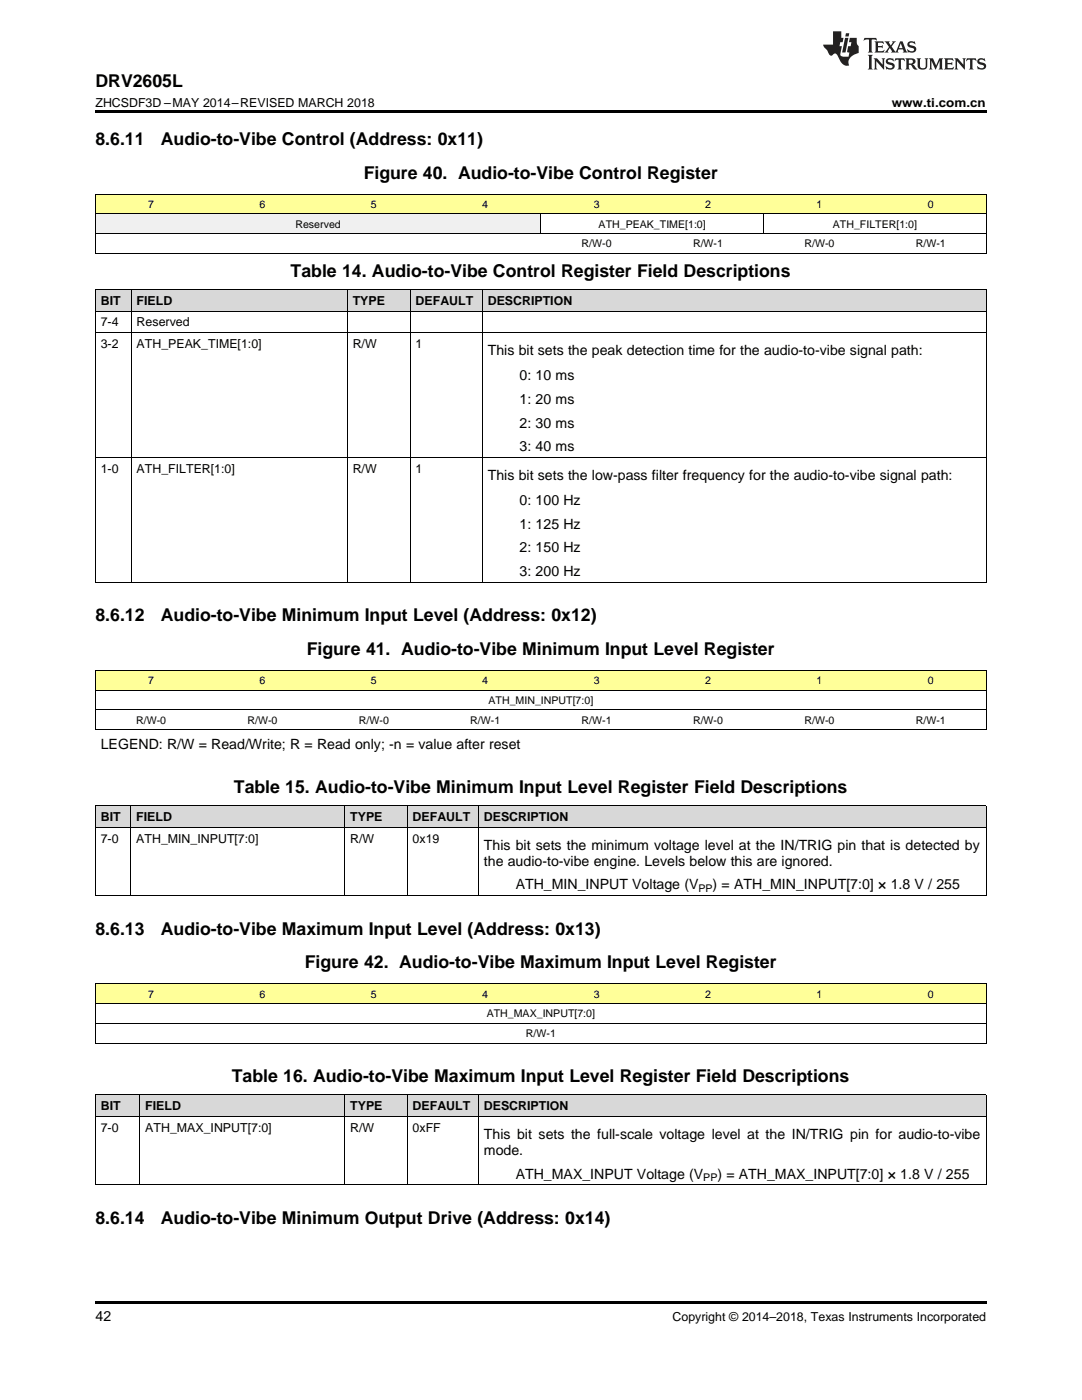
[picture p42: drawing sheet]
<svg xmlns="http://www.w3.org/2000/svg" width="216mm" height="279mm" viewBox="0 0 216 279" stroke-linecap="round" stroke-linejoin="round" font-family="sans-serif">
<defs><g id="words">
<g font-size="3.5">
<text x="19" y="17.3">DRV2605L</text>
<text x="19" y="28.9">8.6.11</text>
<text x="32.1" y="28.9">Audio-to-Vibe Control (Address: 0x11)</text>
<text x="72.6" y="35.6">Figure 40. Audio-to-Vibe Control Register</text>
<text x="58" y="55.3">Table 14. Audio-to-Vibe Control Register Field Descriptions</text>
<text x="19" y="124">8.6.12</text>
<text x="32.1" y="124">Audio-to-Vibe Minimum Input Level (Address: 0x12)</text>
<text x="61.2" y="130.7">Figure 41. Audio-to-Vibe Minimum Input Level Register</text>
<text x="46.7" y="158.3">Table 15. Audio-to-Vibe Minimum Input Level Register Field Descriptions</text>
<text x="19" y="186.5">8.6.13</text>
<text x="32.1" y="186.5">Audio-to-Vibe Maximum Input Level (Address: 0x13)</text>
<text x="60.8" y="193.2">Figure 42. Audio-to-Vibe Maximum Input Level Register</text>
<text x="46.2" y="216">Table 16. Audio-to-Vibe Maximum Input Level Register Field Descriptions</text>
<text x="19" y="244.2">8.6.14</text>
<text x="32.1" y="244.2">Audio-to-Vibe Minimum Output Drive (Address: 0x14)</text>
</g>
<g font-size="2.8">
<text x="97.3" y="70.9">This bit sets the peak detection time for the audio-to-vibe signal path:</text>
<text x="103.7" y="75.9">0: 10 ms</text>
<text x="103.7" y="80.6">1: 20 ms</text>
<text x="103.7" y="85.3">2: 30 ms</text>
<text x="97.3" y="95.8">This bit sets the low-pass filter frequency for the audio-to-vibe signal path:</text>
<text x="103.7" y="90.1">3: 40 ms</text>
<text x="103.7" y="100.8">0: 100 Hz</text>
<text x="103.7" y="105.5">1: 125 Hz</text>
<text x="103.7" y="110.2">2: 150 Hz</text>
<text x="103.7" y="115">3: 200 Hz</text>
<text x="20.1" y="149.5">LEGEND: R/W = Read/Write; R = Read only; -n = value after reset</text>
<text x="96.6" y="169.6">This bit sets the minimum voltage level at the IN/TRIG pin that is detected by</text>
<text x="96.6" y="172.8">the audio-to-vibe engine. Levels below this are ignored.</text>
<text x="102.9" y="177.5">ATH_MIN_INPUT Voltage (V</text>
<text x="142.2" y="177.5">) = ATH_MIN_INPUT[7:0] × 1.8 V / 255</text>
<text x="96.6" y="227.3">This bit sets the full-scale voltage level at the IN/TRIG pin for audio-to-vibe</text>
<text x="96.6" y="230.5">mode.</text>
<text x="102.9" y="235.2">ATH_MAX_INPUT Voltage (V</text>
<text x="143.2" y="235.2">) = ATH_MAX_INPUT[7:0] × 1.8 V / 255</text>
<text x="19" y="263.6">42</text>
</g>
<g font-size="2.5">
<text x="19" y="21.4">ZHCSDF3D –MAY 2014–REVISED MARCH 2018</text>
<text x="177.9" y="21.4">www.ti.com.cn</text>
<text x="20.1" y="60.9">BIT</text>
<text x="20.1" y="65.2">7-4</text>
<text x="27.3" y="60.9">FIELD</text>
<text x="27.3" y="65.2">Reserved</text>
<text x="70.4" y="60.9">TYPE</text>
<text x="82.9" y="60.9">DEFAULT</text>
<text x="97.3" y="60.9">DESCRIPTION</text>
<text x="20.1" y="69.5">3-2</text>
<text x="27.3" y="69.5">ATH_PEAK_TIME[1:0]</text>
<text x="70.4" y="69.5">R/W</text>
<text x="82.9" y="69.5">1</text>
<text x="20.1" y="94.4">1-0</text>
<text x="27.3" y="94.4">ATH_FILTER[1:0]</text>
<text x="70.4" y="94.4">R/W</text>
<text x="82.9" y="94.4">1</text>
<text x="20.1" y="163.9">BIT</text>
<text x="27.2" y="163.9">FIELD</text>
<text x="69.9" y="163.9">TYPE</text>
<text x="82.3" y="163.9">DEFAULT</text>
<text x="96.6" y="163.9">DESCRIPTION</text>
<text x="20.1" y="168.2">7-0</text>
<text x="27.2" y="168.2">ATH_MIN_INPUT[7:0]</text>
<text x="69.9" y="168.2">R/W</text>
<text x="82.3" y="168.2">0x19</text>
<text x="20.1" y="221.5">BIT</text>
<text x="29" y="221.5">FIELD</text>
<text x="69.9" y="221.5">TYPE</text>
<text x="82.3" y="221.5">DEFAULT</text>
<text x="96.6" y="221.5">DESCRIPTION</text>
<text x="20.1" y="225.8">7-0</text>
<text x="29" y="225.8">ATH_MAX_INPUT[7:0]</text>
<text x="69.9" y="225.8">R/W</text>
<text x="82.3" y="225.8">0xFF</text>
<text x="134.2" y="263.6">Copyright © 2014–2018, Texas Instruments Incorporated</text>
</g>
<g font-size="2.1">
<text x="29.6" y="41.5">7</text>
<text x="51.8" y="41.5">6</text>
<text x="74" y="41.5">5</text>
<text x="96.2" y="41.5">4</text>
<text x="118.5" y="41.5">3</text>
<text x="140.7" y="41.5">2</text>
<text x="162.9" y="41.5">1</text>
<text x="185.1" y="41.5">0</text>
<text x="58.9" y="45.4">Reserved</text>
<text x="119.5" y="45.4">ATH_PEAK_TIME[1:0]</text>
<text x="166.2" y="45.4">ATH_FILTER[1:0]</text>
<text x="116.1" y="49.4">R/W-0</text>
<text x="138.3" y="49.4">R/W-1</text>
<text x="160.5" y="49.4">R/W-0</text>
<text x="182.7" y="49.4">R/W-1</text>
<text x="29.6" y="136.5">7</text>
<text x="51.8" y="136.5">6</text>
<text x="74" y="136.5">5</text>
<text x="96.2" y="136.5">4</text>
<text x="118.5" y="136.5">3</text>
<text x="140.7" y="136.5">2</text>
<text x="162.9" y="136.5">1</text>
<text x="185.1" y="136.5">0</text>
<text x="97.5" y="140.5">ATH_MIN_INPUT[7:0]</text>
<text x="27.2" y="144.4">R/W-0</text>
<text x="49.4" y="144.4">R/W-0</text>
<text x="71.6" y="144.4">R/W-0</text>
<text x="93.8" y="144.4">R/W-1</text>
<text x="116.1" y="144.4">R/W-1</text>
<text x="138.3" y="144.4">R/W-0</text>
<text x="160.5" y="144.4">R/W-0</text>
<text x="182.7" y="144.4">R/W-1</text>
<text x="139.4" y="178.1">PP</text>
<text x="29.6" y="199.1">7</text>
<text x="51.8" y="199.1">6</text>
<text x="74" y="199.1">5</text>
<text x="96.2" y="199.1">4</text>
<text x="97.1" y="203">ATH_MAX_INPUT[7:0]</text>
<text x="118.5" y="199.1">3</text>
<text x="140.7" y="199.1">2</text>
<text x="162.9" y="199.1">1</text>
<text x="185.1" y="199.1">0</text>
<text x="105" y="207">R/W-1</text>
<text x="140.3" y="235.8">PP</text>
</g>
</g></defs>
<g fill="#d8d8d8">
<path d="M19 218.5h8.9v4.3h-8.9z"/>
<path d="M27.9 218.5h40.9v4.3h-40.9z"/>
<path d="M68.8 218.5h12.5v4.3h-12.5z"/>
<path d="M81.3 218.5h14.2v4.3h-14.2z"/>
<path d="M95.5 218.5h62.2v4.3h-62.2z"/>
<path d="M157.7 218.5h12.5v4.3h-12.5z"/>
<path d="M170.2 218.5h26.6v4.3h-26.6z"/>
</g>
<g fill="#ff9">
<path d="M19 196.4h22.3v3.9h-22.3z"/>
<path d="M41.3 196.4h22.2v3.9h-22.2z"/>
<path d="M63.5 196.4h22.2v3.9h-22.2z"/>
<path d="M85.7 196.4h22.2v3.9h-22.2z"/>
<path d="M107.9 196.4h22.3v3.9h-22.3z"/>
<path d="M130.2 196.4h22.2v3.9h-22.2z"/>
<path d="M152.4 196.4h22.2v3.9h-22.2z"/>
<path d="M174.6 196.4h22.2v3.9h-22.2z"/>
</g>
<g fill="#d8d8d8">
<path d="M19 160.8h7.1v4.3h-7.1z"/>
<path d="M26.1 160.8h42.7v4.3h-42.7z"/>
<path d="M68.8 160.8h12.5v4.3h-12.5z"/>
<path d="M81.3 160.8h14.2v4.3h-14.2z"/>
<path d="M95.5 160.8h62.2v4.3h-62.2z"/>
<path d="M157.7 160.8h23.1v4.3h-23.1z"/>
<path d="M180.8 160.8h16v4.3h-16z"/>
</g>
<g fill="#ff9">
<path d="M19 133.8h22.3v4h-22.3z"/>
<path d="M41.3 133.8h22.2v4h-22.2z"/>
<path d="M63.5 133.8h22.2v4h-22.2z"/>
<path d="M85.7 133.8h22.2v4h-22.2z"/>
<path d="M107.9 133.8h22.3v4h-22.3z"/>
<path d="M130.2 133.8h22.2v4h-22.2z"/>
<path d="M152.4 133.8h22.2v4h-22.2z"/>
<path d="M174.6 133.8h22.2v4h-22.2z"/>
</g>
<g fill="#d8d8d8">
<path d="M19 57.8h7.2v4.3h-7.2z"/>
<path d="M26.2 57.8h43.1v4.3h-43.1z"/>
<path d="M69.3 57.8h12.6v4.3h-12.6z"/>
<path d="M81.9 57.8h14.4v4.3h-14.4z"/>
<path d="M96.3 57.8h16.1v4.3h-16.1z"/>
<path d="M112.4 57.8h7.2v4.3h-7.2z"/>
<path d="M119.6 57.8h77.2v4.3h-77.2z"/>
</g>
<g fill="#f0f0f0">
<path d="M19 42.8h22.3v3.9h-22.3z"/>
<path d="M41.3 42.8h22.2v3.9h-22.2z"/>
<path d="M63.5 42.8h22.2v3.9h-22.2z"/>
<path d="M85.7 42.8h22.2v3.9h-22.2z"/>
</g>
<g fill="#ff9">
<path d="M19 38.8h22.3v4h-22.3z"/>
<path d="M41.3 38.8h22.2v4h-22.2z"/>
<path d="M63.5 38.8h22.2v4h-22.2z"/>
<path d="M85.7 38.8h22.2v4h-22.2z"/>
<path d="M107.9 38.8h22.3v4h-22.3z"/>
<path d="M130.2 38.8h22.2v4h-22.2z"/>
<path d="M152.4 38.8h22.2v4h-22.2z"/>
<path d="M174.6 38.8h22.2v4h-22.2z"/>
</g>
<path d="M19 22h177.8v.5h-177.8zM19 116.2h.2zM69.2 116.2h.1zM81.8 116.2h.1zM96.2 116.2h.1zM196.7 116.2h.1zM19 259.7h177.8v.5h-177.8z" fill="#000"/>
<g fill="none" stroke="#000" stroke-width=".2">
<path d="M19 38.8h177.8M19.1 38.8v11.9M196.8 38.8v11.9M19 57.8h177.8M19 50.6h177.8M19 46.7h177.8M19 42.7h177.8M19.1 57.8v58.4M26.2 57.8v58.4M69.3 57.8v58.4M81.8 57.8v58.4M96.2 57.8v58.4"/>
<path d="M107.9 42.8v3.9M152.3 42.8v3.9M196.8 57.8v58.4M19 66.4h177.8M19 62.1h177.8M19 91.3h177.8M19 116.2h177.8M19 137.7h177.8M19 133.8h177.8M19.1 133.8v11.9M196.8 133.8v11.9M19 145.6h177.8"/>
<path d="M19 141.7h177.8M19 160.8h177.8v18M19 178.7h177.8M19 165.1h177.8M19.1 160.8v18M26.1 160.8v18M68.8 160.8v18M81.2 160.8v18M95.4 160.8v18M19 196.3h177.8M19.1 196.4v11.8M196.8 196.4v11.8"/>
<path d="M19 218.5h177.8M19 208.2h177.8M19 204.2h177.8M19 200.3h177.8M19.1 218.5v18M27.9 218.5v18M68.8 218.5v18M81.2 218.5v18M95.4 218.5v18M196.8 218.5v18M19 236.4h177.8M19 222.8h177.8"/>
</g>
<g fill="#231f20">
<path d="M172.5 7.6l-.1 .5 .4-.2h.6v.1v2.1l-.2 .4h.9l-.2-.4v-2.1l.1-.1h.5l.5 .2-.2-.5zM174.5 8.3l.2 .3v1.5l-.2 .4h1.8l.2-.6a1.04 1.04 0 0 1-1.3 .2v-.7h.6l.3 .2v-.6l-.3 .2h-.6v-.6l.8-.1 .4 .3-.2-.5zM176.5 8.3l.9 1.1-.9 1.1h.8l-.2-.2 .4-.7 .5 .7-.2 .2h1.5l-.2-.2 .2-.4h.9l.1 .4-.2 .2h1l-.3-.3-.7-1.9h-.5l-.9 2-.8-1 .9-1h-.8l.1 .3-.4 .5-.3-.6 .1-.2zM179.7 8.6l.4 1h-.7zM181.3 8.4a.63 .63 0 0 0-.2 .7 .63 .63 0 0 0 .6 .4l.6 .2 .1 .2a.75 .75 0 0 1-.7 .4 .75 .75 0 0 1-.6-.5l.1 .7 .1-.1a1.11 1.11 0 0 0 1.5-.6 1.13 1.13 0 0 0-1.2-.8l-.1-.4a1.04 1.04 0 0 1 1.2 .2l-.2-.5-.2 .1-.4-.2zM173.2 10.9l.2 .4v2.2l-.2 .4h1l-.3-.4v-2.2l.3-.4zM174.3 11.6l.3 .4v1.5l-.3 .4h.8l-.2-.4v-1.3l1.5 1.7v-1.9l.2-.4h-.7l.2 .4v.9l-1.1-1.3zM177 11.8a.62 .62 0 0 0-.2 .7 .62 .62 0 0 0 .6 .4l.6 .1 .1 .3a.76 .76 0 0 1-.7 .3 .76 .76 0 0 1-.7-.4l.2 .7 .1-.1a1.11 1.11 0 0 0 1.5-.6 1.13 1.13 0 0 0-1.2-.8l-.1-.4a1.04 1.04 0 0 1 1.2 .2l-.2-.6-.2 .1-.5-.1zM178.7 11.6l-.2 .6a.61 .61 0 0 1 .8-.3v1.6l-.2 .4h.9l-.2-.4v-1.6a.63 .63 0 0 1 .7 .3l-.1-.6zM180.6 11.6l.3 .4v1.5l-.3 .4h1l-.2-.2-.1-.8 .6 .2a.76 .76 0 0 0 1.2 .7l-1-1a.58 .58 0 0 0 .6-.5 .58 .58 0 0 0-.5-.6zM181.4 11.9h.1a.45 .45 0 0 1 .5 .1 .45 .45 0 0 1 .1 .5l-.8 .2zM182.9 11.6l.2 .2a2.17 2.17 0 0 0 .3 1.9 .99 .99 0 0 0 1.6-.6v-1.1l.2-.4h-.7l.2 .2a1.92 1.92 0 0 1-.2 1.8 .6 .6 0 0 1-.9-.5v-1.1l.2-.4zM185.4 11.6l.2 .4v1.5l-.2 .4h.7l-.2-.4v-1.4l.8 1.8 .8-1.8v1.4l-.2 .4h.9l-.2-.4v-1.5l.2-.4h-.8l-.6 1.5-.6-1.5zM188.4 11.6l.2 .4v1.5l-.2 .4h1.8l.1-.6a1.04 1.04 0 0 1-1.2 .1v-.6h.5l.4 .2v-.6l-.4 .2h-.5v-.7h.8l.3 .3-.1-.6zM190.5 11.6l.2 .4v1.5l-.2 .4h.7l-.2-.4v-1.3l1.5 1.7v-1.9l.2-.4h-.7l.2 .4v.9l-1.1-1.3zM192.9 11.6l-.1 .6a.61 .61 0 0 1 .7-.3l.1 1.6-.3 .4h1l-.3-.4 .1-1.6a.63 .63 0 0 1 .7 .3l-.1-.6zM195.2 11.8a.62 .62 0 0 0-.2 .7 .62 .62 0 0 0 .6 .4l.6 .1 .1 .3a.76 .76 0 0 1-.7 .3 .76 .76 0 0 1-.6-.4l.1 .7 .1-.1a1.11 1.11 0 0 0 1.6-.6 1.13 1.13 0 0 0-1.3-.8l-.1-.4a1.04 1.04 0 0 1 1.2 .2l-.1-.6-.2 .1-.5-.1z"/>
<path d="M166.2 6.3v2.6h-1.9v.4l.8 .9a.91 .91 0 0 0 1 .8 .56 .56 0 0 1 .5-.3 .56 .56 0 0 1 .5 .3l.4 .8a1.53 1.53 0 0 0 1.9 1.2 1.54 1.54 0 0 1 1-2.1l.9-.3v-1.4a1.52 1.52 0 0 1-.4-1.6h-1.3l-.2 .8h.5l-.2 .8h-.5l-.1 1v.2l.4 .1-.2 .8a1.93 1.93 0 0 1-1.6-.3l.3-1.8h-.5l.2-.8h.4l.2-.8h-.4v-1.3zM168.6 7.6l-.6 2.9h.7l.6-2.9zM168.8 6.6l-.1 .7h.6l.2-.7z"/>
</g>
<use href="#words"/>
</svg>
